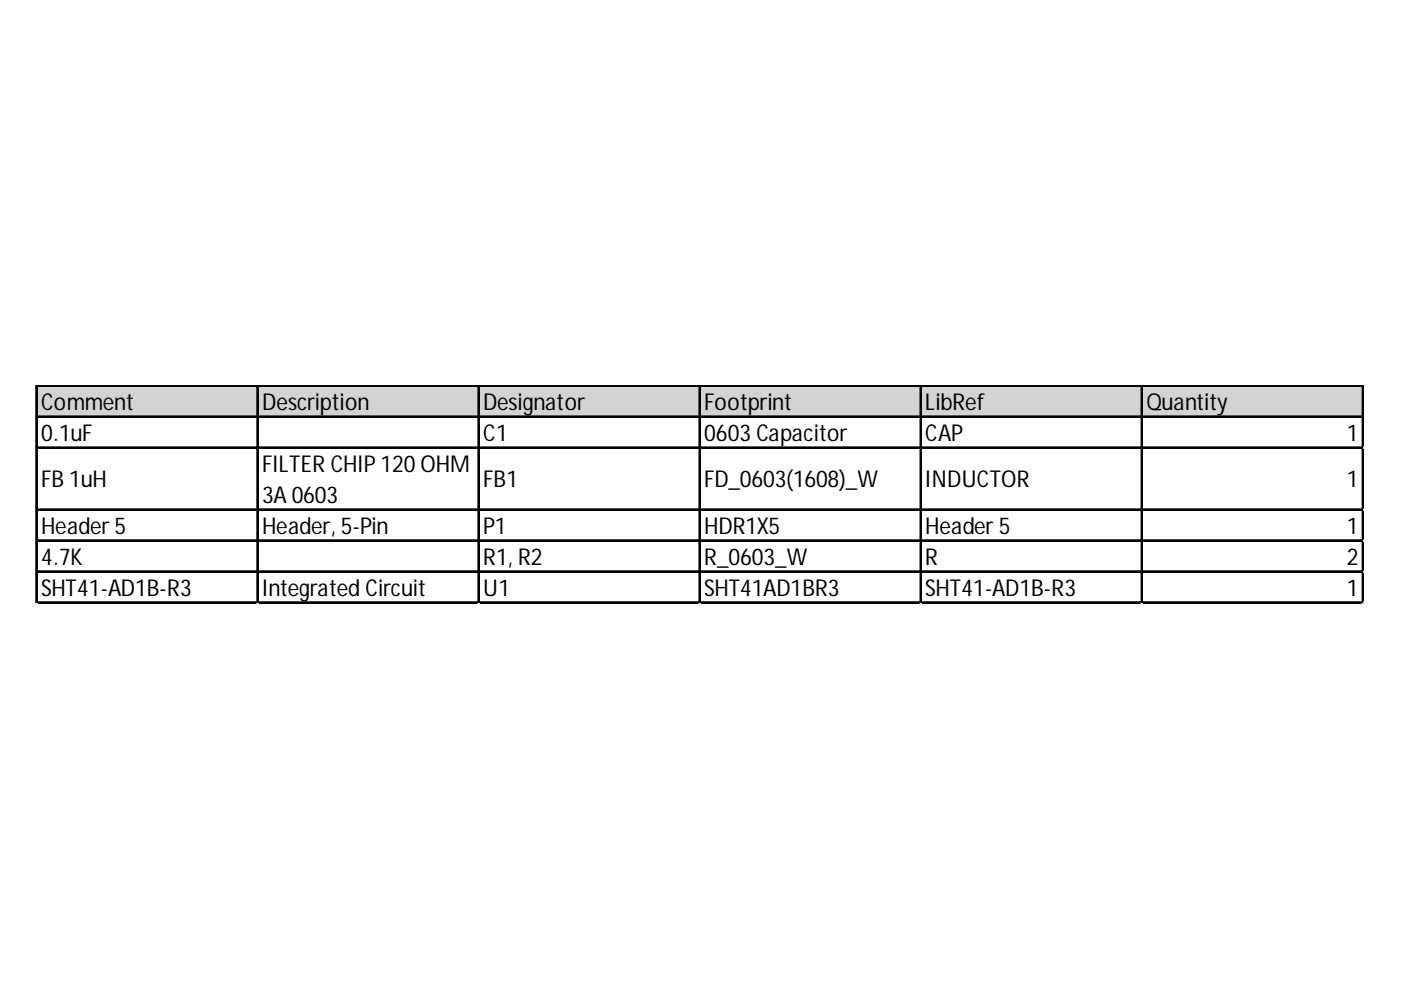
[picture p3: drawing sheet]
<svg xmlns="http://www.w3.org/2000/svg" width="297mm" height="210mm" viewBox="0 0 297 210" stroke-linecap="round" stroke-linejoin="round" font-family="sans-serif">
<defs><g id="words">
<g font-size="4.9">
<text x="8.7" y="86.9">Comment</text>
<text x="55.6" y="86.9">Description</text>
<text x="102.4" y="86.9">Designator</text>
<text x="149.3" y="86.9">Footprint</text>
<text x="196.2" y="86.9">LibRef</text>
<text x="243.1" y="86.9">Quantity</text>
<text x="8.7" y="93.5">0.1uF</text>
<text x="102.4" y="93.5">C1</text>
<text x="149.3" y="93.5">0603 Capacitor</text>
<text x="196.2" y="93.5">CAP</text>
<text x="285.5" y="93.5">1</text>
<text x="55.6" y="100">FILTER CHIP 120 OHM</text>
<text x="8.7" y="103.3">FB 1uH</text>
<text x="55.6" y="106.6">3A 0603</text>
<text x="102.4" y="103.3">FB1</text>
<text x="149.3" y="103.3">FD_0603(1608)_W</text>
<text x="196.2" y="103.3">INDUCTOR</text>
<text x="285.5" y="103.3">1</text>
<text x="8.7" y="113.2">Header 5</text>
<text x="55.6" y="113.2">Header, 5-Pin</text>
<text x="102.4" y="113.2">P1</text>
<text x="149.3" y="113.2">HDR1X5</text>
<text x="196.2" y="113.2">Header 5</text>
<text x="285.5" y="113.2">1</text>
<text x="8.7" y="119.7">4.7K</text>
<text x="102.4" y="119.7">R1, R2</text>
<text x="149.3" y="119.7">R_0603_W</text>
<text x="196.2" y="119.7">R</text>
<text x="285.5" y="119.7">2</text>
<text x="8.7" y="126.3">SHT41-AD1B-R3</text>
<text x="55.6" y="126.3">Integrated Circuit</text>
<text x="102.4" y="126.3">U1</text>
<text x="149.3" y="126.3">SHT41AD1BR3</text>
<text x="196.2" y="126.3">SHT41-AD1B-R3</text>
<text x="285.5" y="126.3">1</text>
</g>
</g></defs>
<path d="M7.8 81.9h281.4v6.6h-281.4z" fill="#d3d3d3"/>
<g fill="none" stroke="#000" stroke-width=".27">
<path d="M7.6 81.6v46.3M7.7 81.6v46.3M7.9 81.6h281.2M7.9 81.8h281.2M7.9 88.2h281.2M7.9 88.4h281.2M7.9 94.8h281.2M7.9 94.9h281.2M54.5 81.9v46M54.6 81.9v46M101.4 81.9v46M101.5 81.9v46"/>
<path d="M148.2 81.9v46M148.4 81.9v46M195.1 81.9v46M195.2 81.9v46M242 81.9v46M242.1 81.9v46M288.8 81.9v46M289 81.9v46M7.9 107.9h281.2M7.9 108.1h281.2M7.9 114.5h281.2M7.9 114.6h281.2"/>
<path d="M7.9 121h281.2M7.9 121.2h281.2M7.9 127.6h281.2M7.9 127.8h281.2"/>
</g>
<path d="M7.6 127.9h.1" fill="none" stroke="#e0e0e0" stroke-width=".27"/>
<path d="M7.6 127.9h.3z" fill="#e0e0e0"/>
<path d="M54.5 127.9h.1" fill="none" stroke="#e0e0e0" stroke-width=".27"/>
<path d="M54.5 127.9h.3z" fill="#e0e0e0"/>
<path d="M101.4 127.9h.1" fill="none" stroke="#e0e0e0" stroke-width=".27"/>
<path d="M101.4 127.9h.2z" fill="#e0e0e0"/>
<path d="M148.2 127.9h.1" fill="none" stroke="#e0e0e0" stroke-width=".27"/>
<path d="M148.2 127.9h.3z" fill="#e0e0e0"/>
<path d="M195.1 127.9h.1" fill="none" stroke="#e0e0e0" stroke-width=".27"/>
<path d="M195.1 127.9h.3z" fill="#e0e0e0"/>
<path d="M242 127.9h.1" fill="none" stroke="#e0e0e0" stroke-width=".27"/>
<path d="M242 127.9h.2z" fill="#e0e0e0"/>
<path d="M288.8 127.9h.1" fill="none" stroke="#e0e0e0" stroke-width=".27"/>
<path d="M288.8 127.9h.3z" fill="#e0e0e0"/>
<path d="M289.1 94.8h.1" fill="none" stroke="#e0e0e0" stroke-width=".27"/>
<path d="M289.1 94.8l.1 .3z" fill="#e0e0e0"/>
<path d="M289.1 107.9h.1" fill="none" stroke="#e0e0e0" stroke-width=".27"/>
<path d="M289.1 107.9l.1 .3z" fill="#e0e0e0"/>
<path d="M289.1 114.5h.1" fill="none" stroke="#e0e0e0" stroke-width=".27"/>
<path d="M289.1 114.5l.1 .3z" fill="#e0e0e0"/>
<path d="M289.1 121h.1" fill="none" stroke="#e0e0e0" stroke-width=".27"/>
<path d="M289.1 121l.1 .3z" fill="#e0e0e0"/>
<path d="M289.1 127.6h.1" fill="none" stroke="#e0e0e0" stroke-width=".27"/>
<path d="M289.1 127.6l.1 .3z" fill="#e0e0e0"/>
<use href="#words"/>
</svg>
